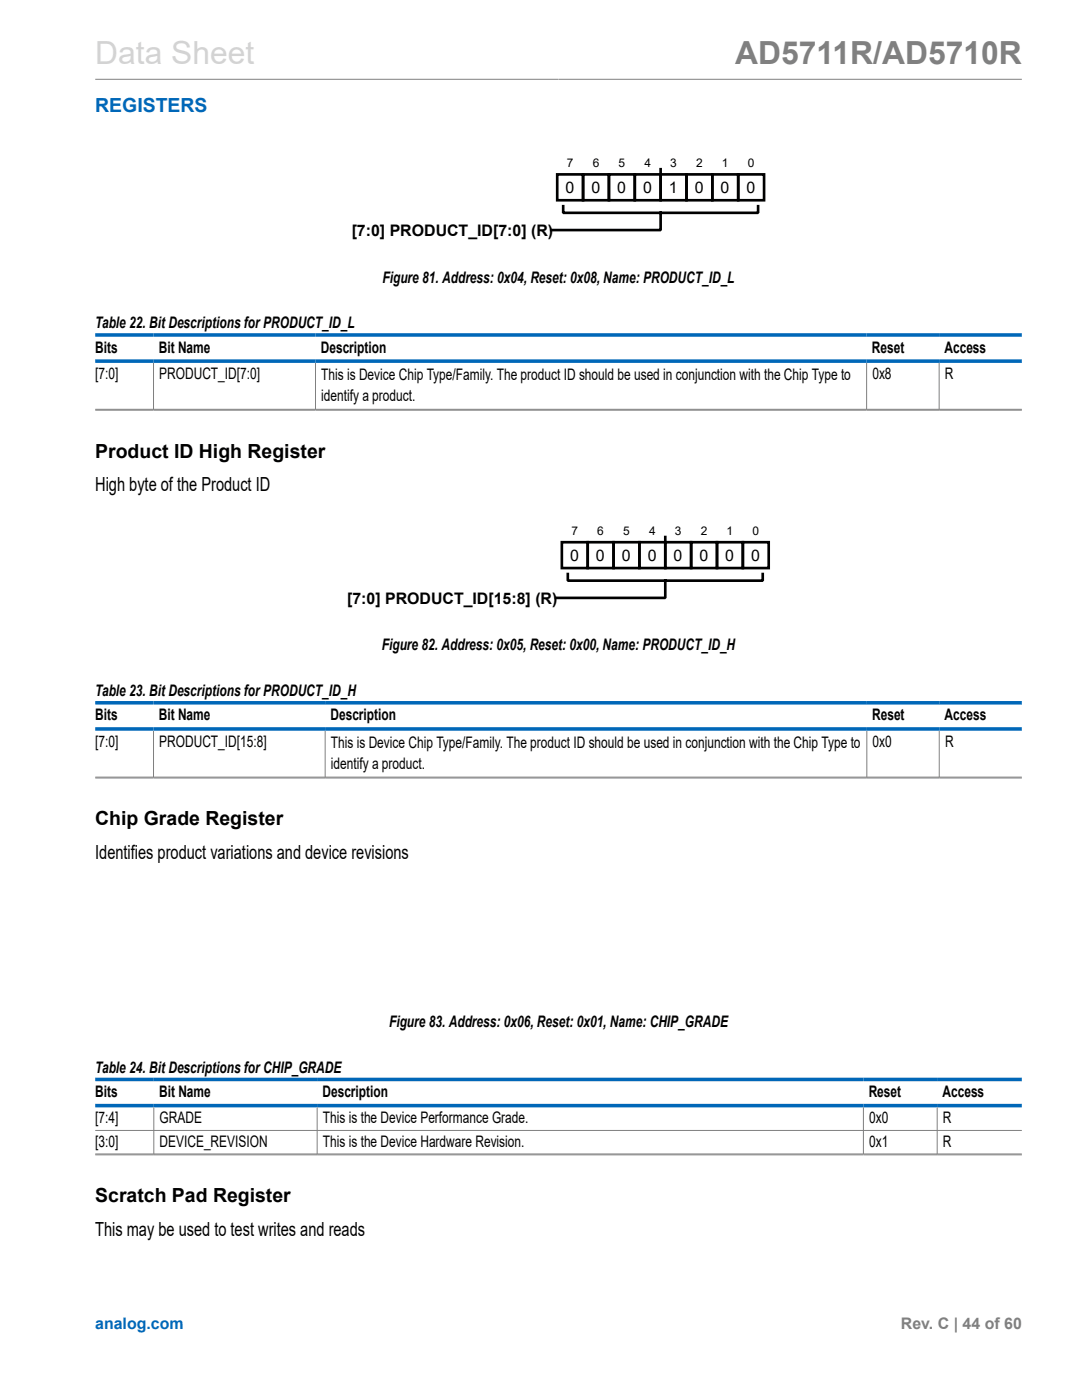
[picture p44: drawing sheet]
<svg xmlns="http://www.w3.org/2000/svg" width="216mm" height="279mm" viewBox="0 0 216 279" stroke-linecap="round" stroke-linejoin="round" font-family="sans-serif">
<defs><g id="words">
<text font-size="6.3" fill="#d3d3d3" x="19" y="12.7">Data Sheet</text>
<text font-size="6.3" fill="#808080" x="146.7" y="12.7">AD5711R/AD5710R</text>
<text font-size="3.9" fill="#0067b8" x="19" y="22.3">REGISTERS</text>
<g font-size="3.9">
<text x="19" y="91.3">Product ID High Register</text>
<text x="19" y="98.1">High byte of the Product ID</text>
<text x="19" y="164.7">Chip Grade Register</text>
<text x="19" y="171.5">Identifies product variations and device revisions</text>
<text x="19" y="239.9">Scratch Pad Register</text>
<text x="19" y="246.7">This may be used to test writes and reads</text>
</g>
<g font-size="3.2">
<text x="112.8" y="38.6">0</text>
<text x="118" y="38.6">0</text>
<text x="123.2" y="38.6">0</text>
<text x="128.3" y="38.6">0</text>
<text x="133.5" y="38.6">1</text>
<text x="138.6" y="38.6">0</text>
<text x="143.8" y="38.6">0</text>
<text x="149" y="38.6">0</text>
<text x="70.2" y="47.1">[7:0] PRODUCT_ID[7:0] (R)</text>
<text x="76.3" y="56.4">Figure 81. Address: 0x04, Reset: 0x08, Name: PRODUCT_ID_L</text>
<text x="19" y="65.5">Table 22. Bit Descriptions for PRODUCT_ID_L</text>
<text x="19" y="70.4">Bits</text>
<text x="31.7" y="70.4">Bit Name</text>
<text x="64" y="70.4">Description</text>
<text x="174" y="70.4">Reset</text>
<text x="188.5" y="70.4">Access</text>
<text x="19" y="75.6">[7:0]</text>
<text x="31.8" y="75.6">PRODUCT_ID[7:0]</text>
<text x="64.1" y="75.8">This is Device Chip Type/Family. The product ID should be used in conjunction with the Chip Type to</text>
<text x="174.1" y="75.6">0x8</text>
<text x="188.5" y="75.6">R</text>
<text x="64.1" y="80">identify a product.</text>
<text x="113.8" y="112">0</text>
<text x="118.9" y="112">0</text>
<text x="124.1" y="112">0</text>
<text x="129.2" y="112">0</text>
<text x="134.4" y="112">0</text>
<text x="139.6" y="112">0</text>
<text x="144.7" y="112">0</text>
<text x="149.9" y="112">0</text>
<text x="69.2" y="120.5">[7:0] PRODUCT_ID[15:8] (R)</text>
<text x="76.2" y="129.8">Figure 82. Address: 0x05, Reset: 0x00, Name: PRODUCT_ID_H</text>
<text x="19" y="138.9">Table 23. Bit Descriptions for PRODUCT_ID_H</text>
<text x="19" y="143.8">Bits</text>
<text x="31.7" y="143.8">Bit Name</text>
<text x="65.9" y="143.8">Description</text>
<text x="174" y="143.8">Reset</text>
<text x="188.5" y="143.8">Access</text>
<text x="19" y="149">[7:0]</text>
<text x="31.8" y="149">PRODUCT_ID[15:8]</text>
<text x="66" y="149.2">This is Device Chip Type/Family. The product ID should be used in conjunction with the Chip Type to</text>
<text x="174.1" y="149">0x0</text>
<text x="188.6" y="149">R</text>
<text x="66" y="153.4">identify a product.</text>
<text x="77.6" y="205">Figure 83. Address: 0x06, Reset: 0x01, Name: CHIP_GRADE</text>
<text x="19" y="214.1">Table 24. Bit Descriptions for CHIP_GRADE</text>
<text x="19" y="219">Bits</text>
<text x="31.8" y="219">Bit Name</text>
<text x="64.3" y="219">Description</text>
<text x="173.3" y="219">Reset</text>
<text x="188.1" y="219">Access</text>
<text x="19" y="224.2">[7:4]</text>
<text x="31.8" y="224.2">GRADE</text>
<text x="64.4" y="224.2">This is the Device Performance Grade.</text>
<text x="173.4" y="224.2">0x0</text>
<text x="188.1" y="224.2">R</text>
<text x="19" y="228.9">[3:0]</text>
<text x="31.8" y="228.9">DEVICE_REVISION</text>
<text x="64.4" y="228.9">This is the Device Hardware Revision.</text>
<text x="173.4" y="228.9">0x1</text>
<text x="188.1" y="228.9">R</text>
</g>
<text font-size="3.2" fill="#0067b8" x="19" y="265.3">analog.com</text>
<text font-size="3.2" fill="#808080" x="179.8" y="265.3">Rev. C | 44 of 60</text>
<g font-size="2.4">
<text x="113.1" y="33.4">7</text>
<text x="118.3" y="33.4">6</text>
<text x="123.4" y="33.4">5</text>
<text x="128.6" y="33.4">4</text>
<text x="133.7" y="33.4">3</text>
<text x="138.9" y="33.4">2</text>
<text x="144.1" y="33.4">1</text>
<text x="149.2" y="33.4">0</text>
<text x="114" y="106.8">7</text>
<text x="119.2" y="106.8">6</text>
<text x="124.3" y="106.8">5</text>
<text x="129.5" y="106.8">4</text>
<text x="134.7" y="106.8">3</text>
<text x="139.8" y="106.8">2</text>
<text x="145" y="106.8">1</text>
<text x="150.1" y="106.8">0</text>
</g>
</g></defs>
<g fill="none" stroke="#808080" stroke-width=".2">
<path d="M19 15.8h184.9M30.6 72.4v9.4M63 72.4v9.4M172.9 72.4v9.4M187.4 72.4v9.4M19 81.7h184.9M19 81.9h184.9M19 155.1h184.9M19 155.3h184.9M30.6 145.8v9.4M64.9 145.8v9.4M173 145.8v9.4"/>
<path d="M187.4 145.8v9.4M19 225.6h184.9M19 230.3h184.9M19 230.5h184.9M30.7 221v9.4M63.3 221v9.4M172.3 221v9.4M187 221v9.4"/>
</g>
<g fill="none" stroke="#000" stroke-width=".53">
<path d="M111.2 34.8h5.1v5.2h-5.1zM116.3 34.8h5.2v5.2h-5.2zM121.5 34.8h5.2v5.2h-5.2zM126.7 34.8h5.1v5.2h-5.1zM131.8 34.8h5.2v5.2h-5.2zM131.8 33.8v1M137 34.8h5.1v5.2h-5.1zM142.1 34.8h5.2v5.2h-5.2zM147.3 34.8h5.2v5.2h-5.2zM112.4 41.2v1.3h38.9v-1.3M131.8 42.5v3.4h-21.8M112.1 108.2h5.2v5.2h-5.2z"/>
<path d="M113.3 114.6v1.3h38.9v-1.3M117.3 108.2h5.1v5.2h-5.1zM122.4 108.2h5.2v5.2h-5.2zM127.6 108.2h5.1v5.2h-5.1zM132.7 108.2h5.2v5.2h-5.2zM132.7 115.9v3.4h-21.8M132.7 107.2v1M137.9 108.2h5.2v5.2h-5.2zM143.1 108.2h5.1v5.2h-5.1zM148.2 108.2h5.2v5.2h-5.2z"/>
</g>
<path d="M19 66.9h184.9M19 72.1h184.9M19 140.3h184.9M19 145.5h184.9M19 215.4h184.9M19 220.6h184.9" fill="none" stroke="#0067b8" stroke-width=".71"/>
<use href="#words"/>
</svg>
